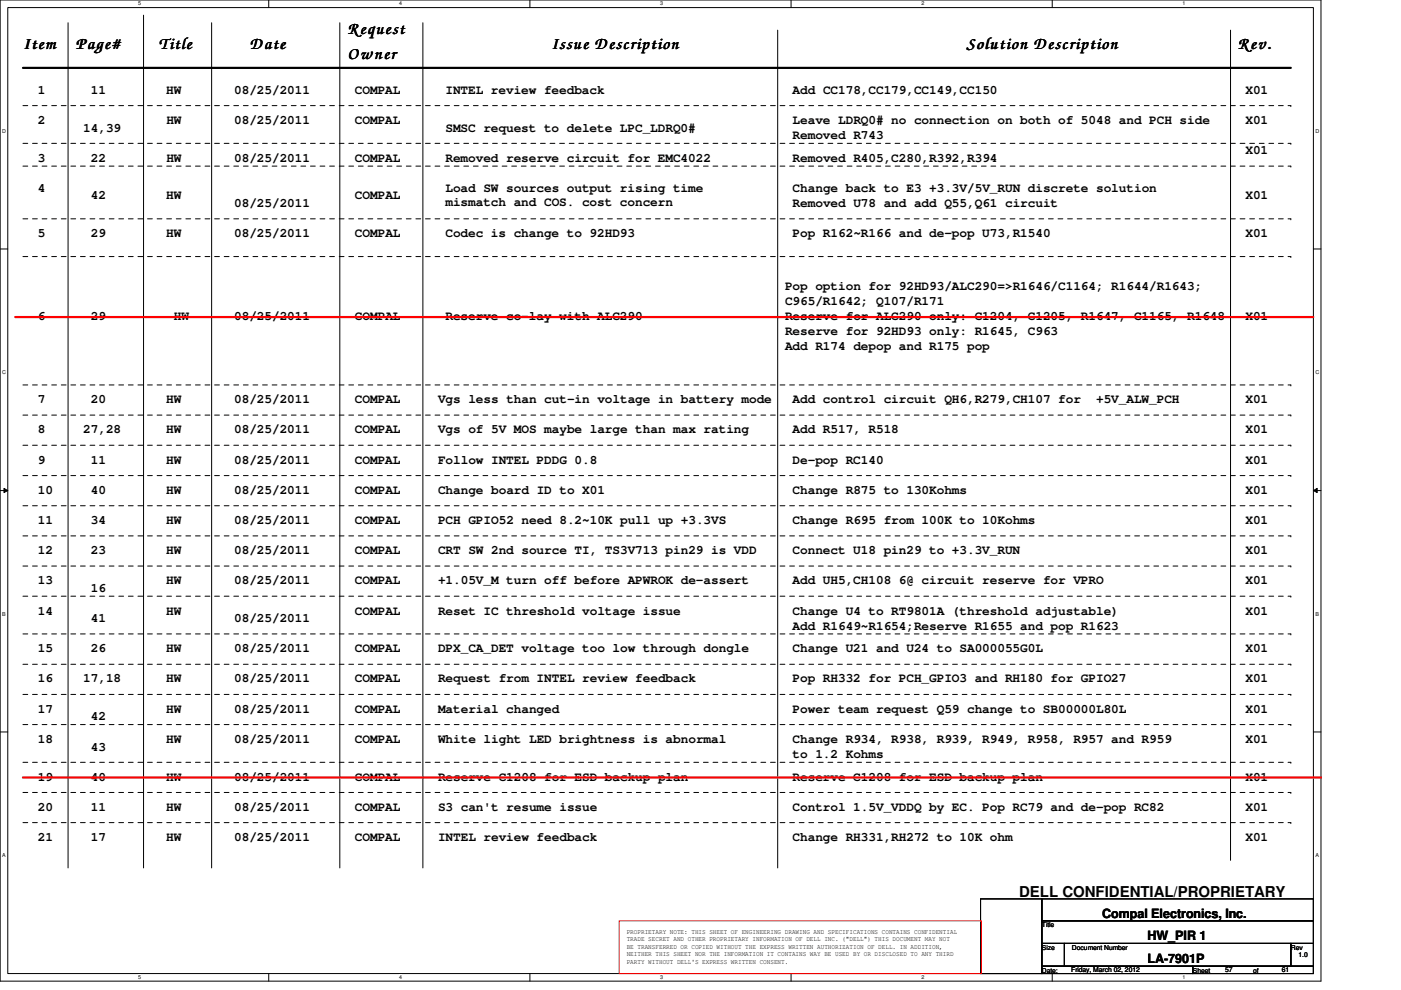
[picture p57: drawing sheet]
<svg xmlns="http://www.w3.org/2000/svg" width="297mm" height="210mm" viewBox="0 0 297 210" stroke-linecap="round" stroke-linejoin="round" font-family="sans-serif">
<defs><g id="words">
<g font-size="4.3">
<text x="4.9" y="10.4">Item</text>
<text x="16" y="10.4">Page#</text>
<text x="33.7" y="10.4">Title</text>
<text x="52.9" y="10.4">Date</text>
<text x="73.7" y="7.2">Request</text>
<text x="117" y="10.3">Issue Description</text>
<text x="205" y="10.3">Solution Description</text>
<text x="262.5" y="10.4">Rev.</text>
<text x="73.7" y="12.6">Owner</text>
</g>
<text font-size="3.2" x="216.1" y="190.2">DELL CONFIDENTIAL/PROPRIETARY</text>
<g font-size="2.7">
<text x="8" y="19.9">1</text>
<text x="19.3" y="19.9">11</text>
<text x="35.3" y="19.9">HW</text>
<text x="49.7" y="19.9">08/25/2011</text>
<text x="75.3" y="19.9">COMPAL</text>
<text x="94.4" y="19.9">INTEL review feedback</text>
<text x="168.1" y="19.9">Add CC178,CC179,CC149,CC150</text>
<text x="264.1" y="19.9">X01</text>
<text x="8" y="26.3">2</text>
<text x="17.7" y="27.9">14,39</text>
<text x="35.3" y="26.3">HW</text>
<text x="49.7" y="26.3">08/25/2011</text>
<text x="75.3" y="26.3">COMPAL</text>
<text x="94.4" y="27.9">SMSC request to delete LPC_LDRQ0#</text>
<text x="168.1" y="26.3">Leave LDRQ0# no connection on both of 5048 and PCH side</text>
<text x="168.1" y="29.5">Removed R743</text>
<text x="264.1" y="26.3">X01</text>
<text x="8" y="34.3">3</text>
<text x="19.3" y="34.3">22</text>
<text x="35.3" y="34.3">HW</text>
<text x="49.7" y="34.3">08/25/2011</text>
<text x="75.3" y="34.3">COMPAL</text>
<text x="94.4" y="34.3">Removed reserve circuit for EMC4022</text>
<text x="168.1" y="34.3">Removed R405,C280,R392,R394</text>
<text x="264.1" y="32.7">X01</text>
<text x="8" y="40.7">4</text>
<text x="94.4" y="40.7">Load SW sources output rising time</text>
<text x="168.1" y="40.7">Change back to E3 +3.3V/5V_RUN discrete solution</text>
<text x="19.3" y="42.3">42</text>
<text x="35.3" y="42.3">HW</text>
<text x="49.7" y="43.9">08/25/2011</text>
<text x="75.3" y="42.3">COMPAL</text>
<text x="94.4" y="43.8">mismatch and COS. cost concern</text>
<text x="168.1" y="43.9">Removed U78 and add Q55,Q61 circuit</text>
<text x="264.1" y="42.3">X01</text>
<text x="8" y="50.3">5</text>
<text x="19.3" y="50.3">29</text>
<text x="35.3" y="50.3">HW</text>
<text x="49.7" y="50.3">08/25/2011</text>
<text x="75.3" y="50.3">COMPAL</text>
<text x="94.4" y="50.3">Codec is change to 92HD93</text>
<text x="168.1" y="50.3">Pop R162~R166 and de-pop U73,R1540</text>
<text x="264.1" y="50.3">X01</text>
<text x="166.4" y="61.5">Pop option for 92HD93/ALC290=&gt;R1646/C1164; R1644/R1643;</text>
<text x="166.4" y="64.6">C965/R1642; Q107/R171</text>
<text x="8" y="67.9">6</text>
<text x="19.3" y="67.9">29</text>
<text x="36.9" y="67.9">HW</text>
<text x="49.7" y="67.9">08/25/2011</text>
<text x="75.3" y="67.9">COMPAL</text>
<text x="94.4" y="67.9">Reserve co-lay with ALC290</text>
<text x="166.4" y="67.9">Reserve for ALC290 only: C1204, C1205, R1647, C1165, R1648</text>
<text x="166.4" y="71.1">Reserve for 92HD93 only: R1645, C963</text>
<text x="264.1" y="67.9">X01</text>
<text x="166.4" y="74.3">Add R174 depop and R175 pop</text>
<text x="8" y="85.5">7</text>
<text x="19.3" y="85.5">20</text>
<text x="35.3" y="85.5">HW</text>
<text x="49.7" y="85.5">08/25/2011</text>
<text x="75.3" y="85.5">COMPAL</text>
<text x="92.9" y="85.5">Vgs less than cut-in voltage in battery mode</text>
<text x="168.1" y="85.5">Add control circuit QH6,R279,CH107 for</text>
<text x="232.4" y="85.5">+5V_ALW_PCH</text>
<text x="264.1" y="85.5">X01</text>
<text x="8" y="91.9">8</text>
<text x="17.7" y="91.9">27,28</text>
<text x="35.3" y="91.9">HW</text>
<text x="49.7" y="91.9">08/25/2011</text>
<text x="75.3" y="91.9">COMPAL</text>
<text x="92.9" y="91.9">Vgs of 5V MOS maybe large than max rating</text>
<text x="168.1" y="91.9">Add R517, R518</text>
<text x="264.1" y="91.9">X01</text>
<text x="8" y="98.3">9</text>
<text x="19.3" y="98.3">11</text>
<text x="35.3" y="98.3">HW</text>
<text x="49.7" y="98.3">08/25/2011</text>
<text x="75.3" y="98.3">COMPAL</text>
<text x="92.9" y="98.3">Follow INTEL PDDG 0.8</text>
<text x="168.1" y="98.3">De-pop RC140</text>
<text x="264.1" y="98.3">X01</text>
<text x="8" y="104.7">10</text>
<text x="19.3" y="104.7">40</text>
<text x="35.3" y="104.7">HW</text>
<text x="49.7" y="104.7">08/25/2011</text>
<text x="75.3" y="104.7">COMPAL</text>
<text x="92.9" y="104.7">Change board ID to X01</text>
<text x="168.1" y="104.7">Change R875 to 130Kohms</text>
<text x="264.1" y="104.7">X01</text>
<text x="8" y="111.1">11</text>
<text x="19.3" y="111.1">34</text>
<text x="35.3" y="111.1">HW</text>
<text x="49.7" y="111.1">08/25/2011</text>
<text x="75.3" y="111.1">COMPAL</text>
<text x="92.9" y="111.1">PCH GPIO52 need 8.2~10K pull up +3.3VS</text>
<text x="168.1" y="111.1">Change R695 from 100K to 10Kohms</text>
<text x="264.1" y="111.1">X01</text>
<text x="8" y="117.5">12</text>
<text x="19.3" y="117.5">23</text>
<text x="35.3" y="117.5">HW</text>
<text x="49.7" y="117.5">08/25/2011</text>
<text x="75.3" y="117.5">COMPAL</text>
<text x="92.9" y="117.5">CRT SW 2nd source TI, TS3V713 pin29 is VDD</text>
<text x="168.1" y="117.5">Connect U18 pin29 to +3.3V_RUN</text>
<text x="264.1" y="117.5">X01</text>
<text x="8" y="123.9">13</text>
<text x="19.3" y="125.5">16</text>
<text x="35.3" y="123.9">HW</text>
<text x="49.7" y="123.9">08/25/2011</text>
<text x="75.3" y="123.9">COMPAL</text>
<text x="92.9" y="123.9">+1.05V_M turn off before APWROK de-assert</text>
<text x="168.1" y="123.9">Add UH5,CH108 6@ circuit reserve for VPRO</text>
<text x="264.1" y="123.9">X01</text>
<text x="8" y="130.3">14</text>
<text x="19.3" y="131.9">41</text>
<text x="35.3" y="130.3">HW</text>
<text x="49.7" y="131.9">08/25/2011</text>
<text x="75.3" y="130.3">COMPAL</text>
<text x="92.9" y="130.3">Reset IC threshold voltage issue</text>
<text x="168.1" y="130.3">Change U4 to RT9801A (threshold adjustable)</text>
<text x="264.1" y="130.3">X01</text>
<text x="168.1" y="133.5">Add R1649~R1654;Reserve R1655 and pop R1623</text>
<text x="8" y="138.3">15</text>
<text x="19.3" y="138.3">26</text>
<text x="35.3" y="138.3">HW</text>
<text x="49.7" y="138.3">08/25/2011</text>
<text x="75.3" y="138.3">COMPAL</text>
<text x="92.9" y="138.3">DPX_CA_DET voltage too low through dongle</text>
<text x="168.1" y="138.3">Change U21 and U24 to SA000055G0L</text>
<text x="264.1" y="138.3">X01</text>
<text x="8" y="144.7">16</text>
<text x="17.7" y="144.7">17,18</text>
<text x="35.3" y="144.7">HW</text>
<text x="49.7" y="144.7">08/25/2011</text>
<text x="75.3" y="144.7">COMPAL</text>
<text x="92.9" y="144.7">Request from INTEL review feedback</text>
<text x="168.1" y="144.7">Pop RH332 for PCH_GPIO3 and RH180 for GPIO27</text>
<text x="264.1" y="144.7">X01</text>
<text x="8" y="151.1">17</text>
<text x="19.3" y="152.7">42</text>
<text x="35.3" y="151.1">HW</text>
<text x="49.7" y="151.1">08/25/2011</text>
<text x="75.3" y="151.1">COMPAL</text>
<text x="92.9" y="151.1">Material changed</text>
<text x="168.1" y="151.1">Power team request Q59 change to SB00000L80L</text>
<text x="264.1" y="151.1">X01</text>
<text x="8" y="157.5">18</text>
<text x="19.3" y="159.1">43</text>
<text x="35.3" y="157.5">HW</text>
<text x="49.7" y="157.5">08/25/2011</text>
<text x="75.3" y="157.5">COMPAL</text>
<text x="92.9" y="157.5">White light LED brightness is abnormal</text>
<text x="168.1" y="157.5">Change R934, R938, R939, R949, R958, R957 and R959</text>
<text x="168.1" y="160.6">to 1.2 Kohms</text>
<text x="264.1" y="157.5">X01</text>
<text x="8" y="165.5">19</text>
<text x="19.3" y="165.5">40</text>
<text x="35.3" y="165.5">HW</text>
<text x="49.7" y="165.5">08/25/2011</text>
<text x="75.3" y="165.5">COMPAL</text>
<text x="92.9" y="165.5">Reserve C1208 for ESD backup plan</text>
<text x="168.1" y="165.5">Reserve C1208 for ESD backup plan</text>
<text x="264.1" y="165.5">X01</text>
<text x="8" y="171.9">20</text>
<text x="19.3" y="171.9">11</text>
<text x="35.3" y="171.9">HW</text>
<text x="49.7" y="171.9">08/25/2011</text>
<text x="75.3" y="171.9">COMPAL</text>
<text x="92.9" y="171.9">S3 can't resume issue</text>
<text x="168.1" y="171.9">Control 1.5V_VDDQ by EC. Pop RC79 and de-pop RC82</text>
<text x="264.1" y="171.9">X01</text>
<text x="8" y="178.3">21</text>
<text x="19.3" y="178.3">17</text>
<text x="35.3" y="178.3">HW</text>
<text x="49.7" y="178.3">08/25/2011</text>
<text x="75.3" y="178.3">COMPAL</text>
<text x="92.9" y="178.3">INTEL review feedback</text>
<text x="168.1" y="178.3">Change RH331,RH272 to 10K ohm</text>
<text x="264.1" y="178.3">X01</text>
<text x="233.7" y="194.6">Compal Electronics, Inc.</text>
<text x="243.3" y="199.4">HW_PIR 1</text>
<text x="243.3" y="204.2">LA-7901P</text>
</g>
<g font-size="1.4">
<text x="220.9" y="196.6">Title</text>
<text x="132.9" y="198">PROPRIETARY NOTE: THIS SHEET OF ENGINEERING DRAWING AND SPECIFICATIONS CONTAINS CONFIDENTIAL</text>
<text x="132.9" y="199.6">TRADE SECRET AND OTHER PROPRIETARY INFORMATION OF DELL INC. (&quot;DELL&quot;) THIS DOCUMENT MAY NOT</text>
<text x="132.9" y="201.2">BE TRANSFERRED OR COPIED WITHOUT THE EXPRESS WRITTEN AUTHORIZATION OF DELL. IN ADDITION,</text>
<text x="132.9" y="202.7">NEITHER THIS SHEET NOR THE INFORMATION IT CONTAINS WAY BE USED BY OR DISCLOSED TO ANY THIRD</text>
<text x="220.9" y="201.4">Size</text>
<text x="227.3" y="201.4">Document Number</text>
<text x="273.7" y="201.4">Rev</text>
<text x="275.3" y="203">1.0</text>
<text x="132.9" y="204.3">PARTY WITHOUT DELL'S EXPRESS WRITTEN CONSENT.</text>
<text x="220.9" y="206.2">Date:</text>
<text x="227.1" y="206">Friday, March 02, 2012</text>
<text x="252.9" y="206.2">Sheet</text>
<text x="259.8" y="206">57</text>
<text x="265.7" y="206.2">of</text>
<text x="271.8" y="206">61</text>
</g>
<g font-size="1.1">
<text x="29.3" y="1.1">5</text>
<text x="84.6" y="1.1">4</text>
<text x="140" y="1.1">3</text>
<text x="195.4" y="1.1">2</text>
<text x="250.7" y="1.1">1</text>
<text x=".5" y="28.2">D</text>
<text x="278.9" y="28.2">D</text>
<text x=".5" y="79.3">C</text>
<text x="278.9" y="79.3">C</text>
<text x=".5" y="130.6">B</text>
<text x="278.9" y="130.6">B</text>
<text x=".5" y="181.7">A</text>
<text x="278.9" y="181.7">A</text>
<text x="29.3" y="207.6">5</text>
<text x="84.6" y="207.6">4</text>
<text x="140" y="207.6">3</text>
<text x="195.4" y="207.6">2</text>
<text x="250.7" y="207.6">1</text>
</g>
</g></defs>
<path d="M0 0h280.1v208h-280.1zM1.6 1.6h276.9v204.8h-276.9z" fill="none" stroke="#000" stroke-width=".21"/>
<g fill="#fff">
<path d="M29.3 .2h.6v1.2h-.6z"/>
<path d="M29.3 206.6h.6v1.2h-.6z"/>
</g>
<path d="M57 0v1.6M57 206.4v1.6" fill="none" stroke="#000" stroke-width=".21"/>
<g fill="#fff">
<path d="M84.6 .2h.6v1.2h-.6z"/>
<path d="M84.6 206.6h.6v1.2h-.6z"/>
</g>
<path d="M112.3 0v1.6M112.3 206.4v1.6" fill="none" stroke="#000" stroke-width=".21"/>
<g fill="#fff">
<path d="M140 .2h.6v1.2h-.6z"/>
<path d="M140 206.6h.6v1.2h-.6z"/>
</g>
<path d="M167.7 0v1.6M167.7 206.4v1.6" fill="none" stroke="#000" stroke-width=".21"/>
<g fill="#fff">
<path d="M195.4 .2h.6v1.2h-.6z"/>
<path d="M195.4 206.6h.6v1.2h-.6z"/>
</g>
<path d="M223.1 0v1.6M223.1 206.4v1.6" fill="none" stroke="#000" stroke-width=".21"/>
<g fill="#fff">
<path d="M250.7 .2h.6v1.2h-.6z"/>
<path d="M250.7 206.6h.6v1.2h-.6z"/>
<path d="M.5 27.2h.7v1.2h-.7z"/>
<path d="M278.9 27.2h.8v1.2h-.8z"/>
<path d="M.5 78.4h.7v1.1h-.7z"/>
<path d="M278.9 78.4h.8v1.1h-.8z"/>
</g>
<path d="M0 52.8h1.6M278.5 52.8h1.6" fill="none" stroke="#000" stroke-width=".21"/>
<g fill="#fff">
<path d="M.5 129.6h.7v1.2h-.7z"/>
<path d="M278.9 129.6h.7v1.2h-.7z"/>
</g>
<path d="M0 104h1.6M.8 103.5l.8 .5-.8 .4zM278.5 104h1.6M278.5 104l.8-.5v.9z" fill="none" stroke="#000" stroke-width=".21"/>
<path d="M.8 103.5l.8 .5-.8 .4zM278.5 104l.8-.5v.9z" fill="#000"/>
<g fill="#fff">
<path d="M.5 180.8h.7v1.1h-.7z"/>
<path d="M278.9 180.8h.7v1.1h-.7z"/>
</g>
<g fill="none" stroke="#000" stroke-width=".21">
<path d="M14.4 4.8v179.2M30.4 3.2v180.8M44.9 4.8v179.2M72 4.8v179.2M89.7 4.8v179.2M164.9 6.4v177.6M260.9 6.4v176M0 155.2h1.6M278.5 155.2h1.6M207.9 190.6h13v15.8h-13zM220.9 190.6h57.6v4.6h-57.6zM220.9 195.2h57.6v4.8h-57.6z"/>
<path d="M220.9 200h4.8v4.9h-4.8zM220.9 204.9h32v1.5h-32zM225.7 200h48v4.9h-48zM252.9 204.9h25.6v1.5h-25.6zM273.7 200h4.8v4.9h-4.8z"/>
</g>
<path d="M4.9 14.4h268.8" fill="none" stroke="#000" stroke-width=".47"/>
<g fill="none" stroke="#000" stroke-width=".21" stroke-dasharray="1 1 1 1 1 1 1 1">
<path d="M4.9 22.4h268.8M4.9 30.4h268.8M4.9 35.2h268.8M273.7 22.4h.1M273.7 30.4h.1M273.7 35.2h.1M4.9 46.4h268.8M4.9 54.4h268.8M273.7 46.4h.1M273.7 54.4h.1M4.9 81.6h268.8M4.9 88h268.8"/>
<path d="M4.9 94.4h268.8M273.7 81.6h.1M273.7 88h.1M273.7 94.4h.1M4.9 100.8h268.8M4.9 107.2h268.8M4.9 113.6h268.8M273.7 100.8h.1M273.7 107.2h.1M273.7 113.6h.1M4.9 120h268.8M4.9 126.4h268.8"/>
<path d="M4.9 134.4h268.8M273.7 120h.1M273.7 126.4h.1M273.7 134.4h.1M4.9 140.8h268.8M4.9 147.2h268.8M4.9 153.6h268.8M273.7 140.8h.1M273.7 147.2h.1M273.7 153.6h.1M4.9 161.6h268.8M4.9 168h268.8"/>
<path d="M4.9 174.4h268.8M273.7 161.6h.1M273.7 168h.1M273.7 174.4h.1"/>
</g>
<path d="M131.3 195.2h76.8v11.2h-76.8z" fill="none" stroke="#f00" stroke-width=".21"/>
<path d="M3.3 67.2h275.2M4.9 164.8h275.2" fill="none" stroke="#f00" stroke-width=".47"/>
<use href="#words"/>
</svg>
